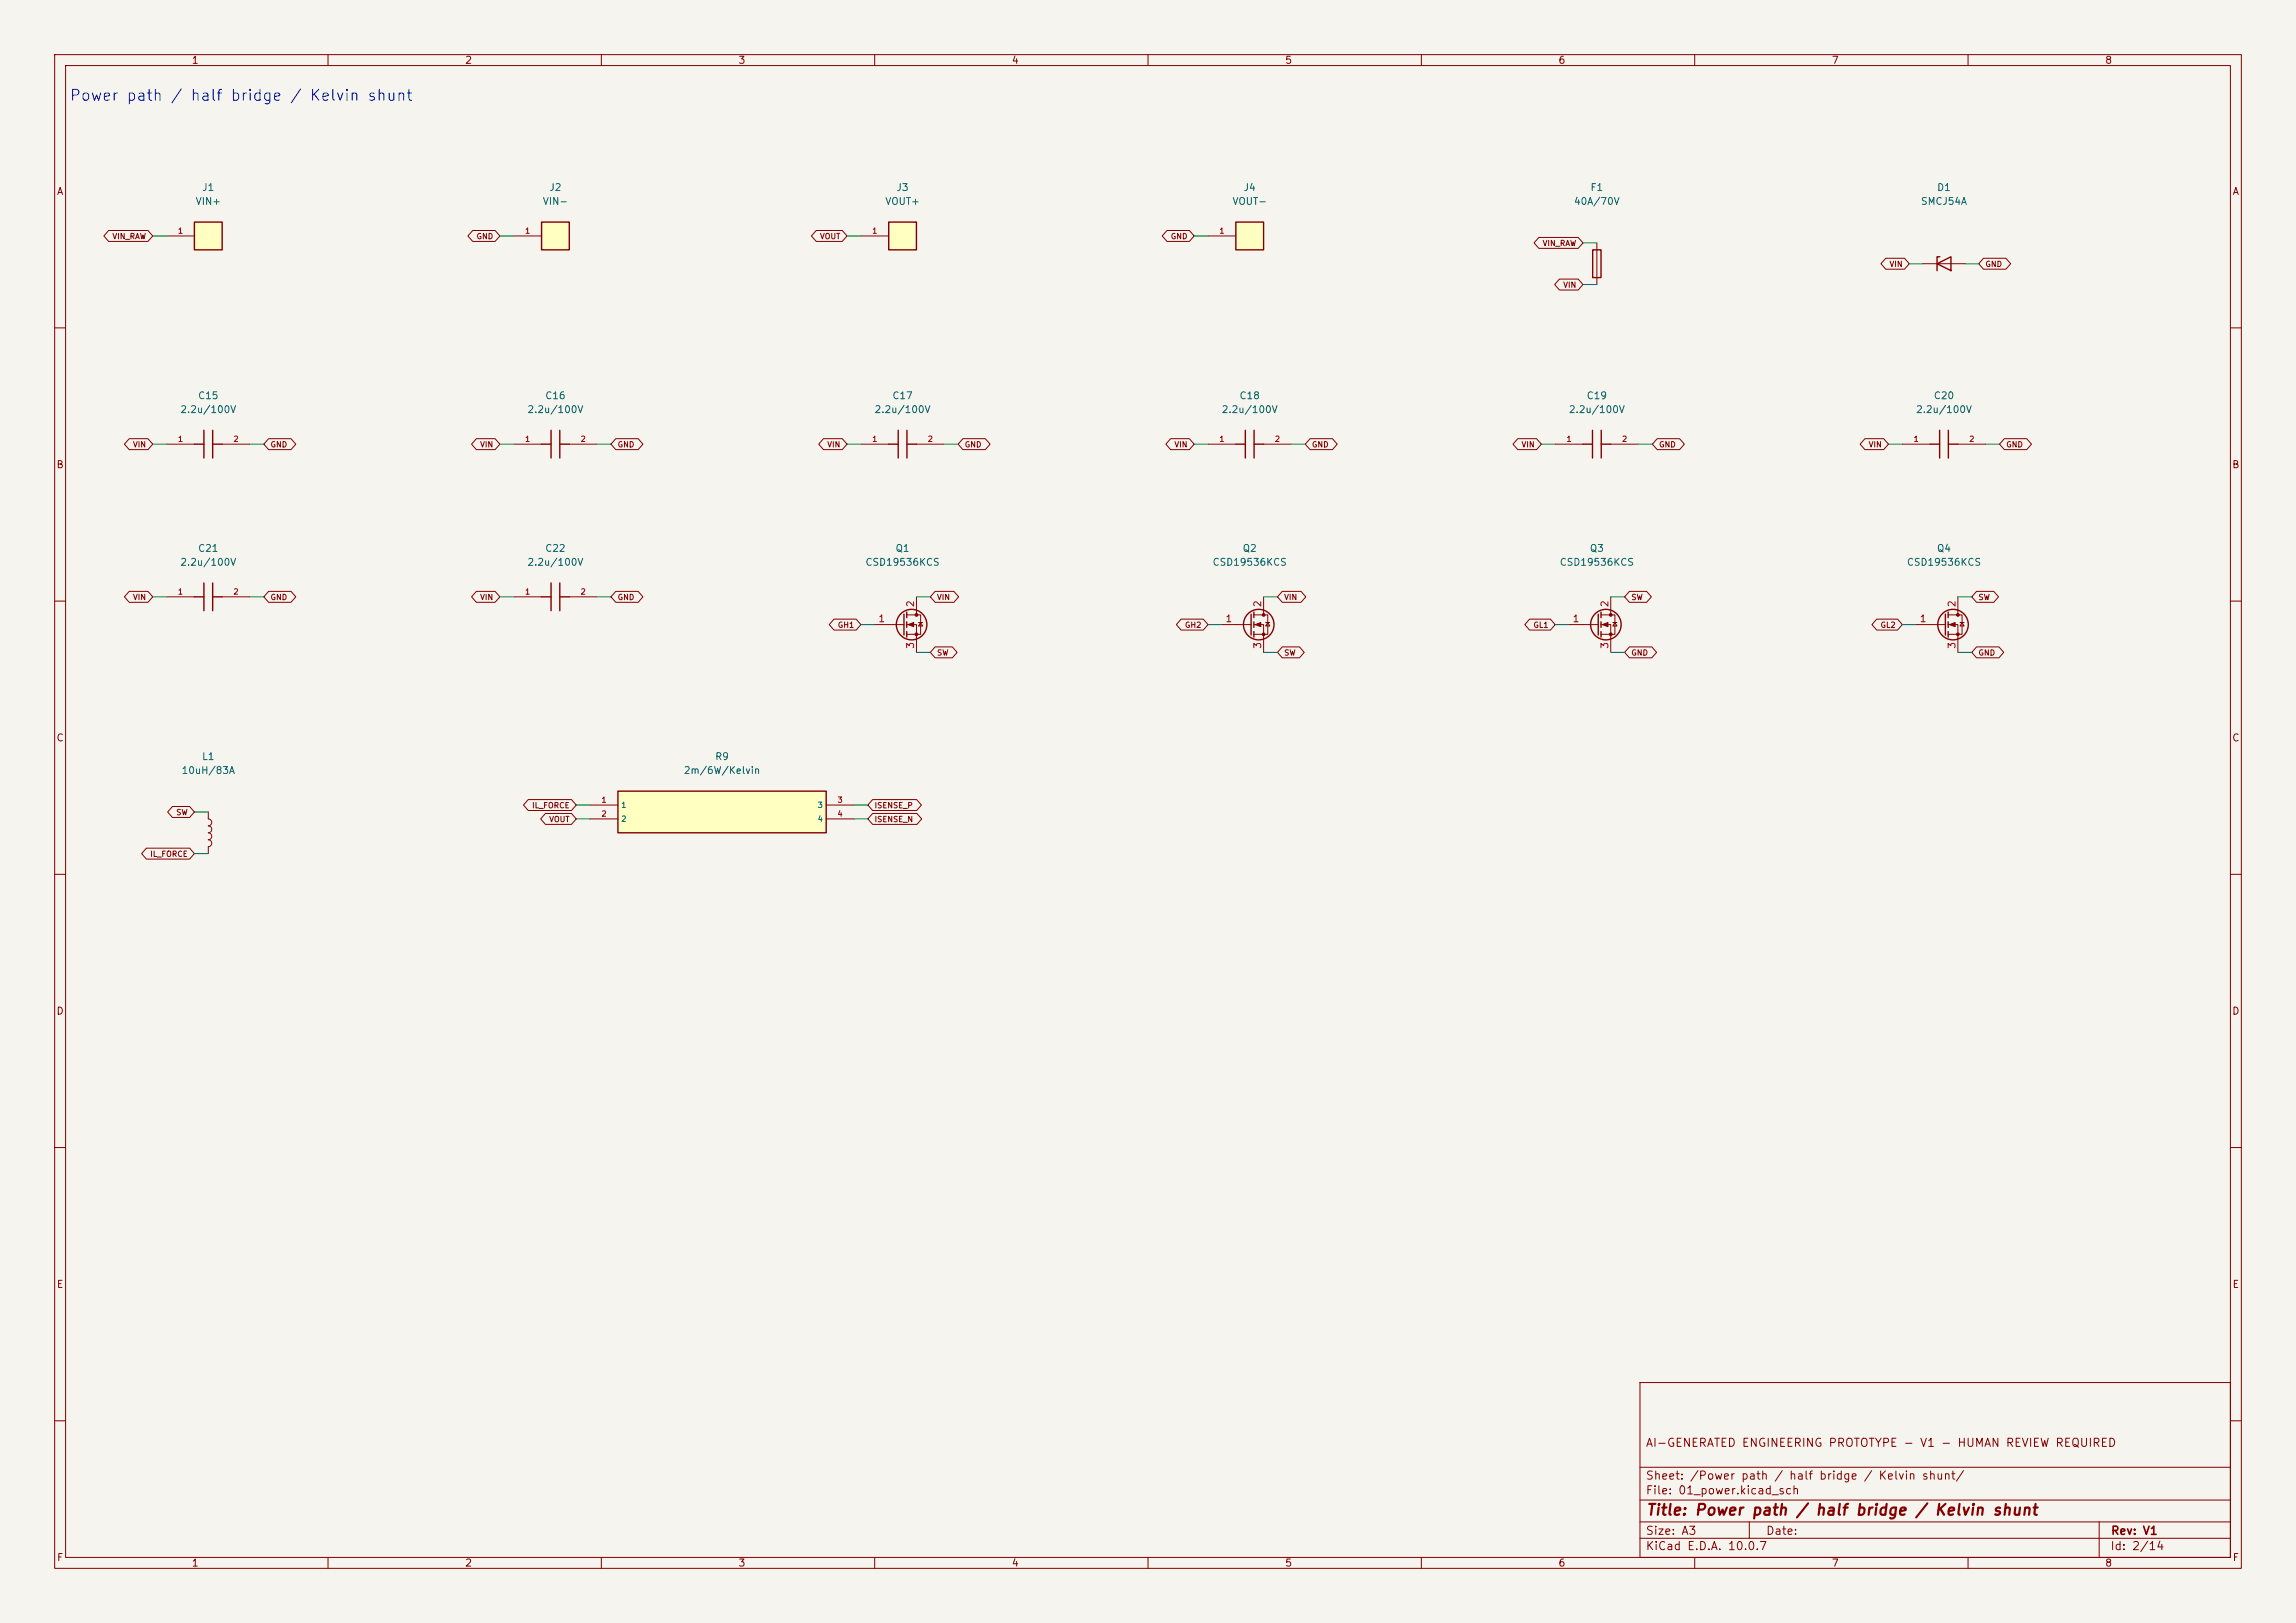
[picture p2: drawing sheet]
<svg xmlns="http://www.w3.org/2000/svg" width="420mm" height="297mm" viewBox="0 0 420 297" stroke-linecap="round" stroke-linejoin="round" font-family="sans-serif">
<defs><g id="words">
<text font-size="2" fill="#0000c2" x="12.6" y="19">Power path / half bridge / Kelvin shunt</text>
<text font-size="2" fill="#840000" x="301" y="277.8">Title: Power path / half bridge / Kelvin shunt</text>
<g font-size="1.5" fill="#840000">
<text x="300.9" y="265.1">AI-GENERATED ENGINEERING PROTOTYPE - V1 - HUMAN REVIEW REQUIRED</text>
<text x="300.9" y="273.8">File: 01_power.kicad_sch</text>
<text x="300.9" y="271.1">Sheet: /Power path / half bridge / Kelvin shunt/</text>
<text x="300.9" y="281.2">Size: A3</text>
<text x="322.9" y="281.2">Date:</text>
<text x="386" y="281.2">Rev: V1</text>
<text x="300.9" y="284">KiCad E.D.A. 10.0.7</text>
<text x="385.9" y="284">Id: 2/14</text>
</g>
<g font-size="1.3" fill="#840000">
<text x="35" y="12">1</text>
<text x="85" y="12">2</text>
<text x="135" y="12">3</text>
<text x="185" y="12">4</text>
<text x="235" y="12">5</text>
<text x="285" y="12">6</text>
<text x="335" y="12">7</text>
<text x="385" y="12">8</text>
<text x="10.3" y="36">A</text>
<text x="408.3" y="36">A</text>
<text x="10.2" y="86">B</text>
<text x="408.2" y="86">B</text>
<text x="10.2" y="136">C</text>
<text x="408.2" y="136">C</text>
<text x="10.2" y="186">D</text>
<text x="408.2" y="186">D</text>
<text x="10.3" y="236">E</text>
<text x="408.3" y="236">E</text>
<text x="10.3" y="286">F</text>
<text x="35" y="287">1</text>
<text x="85" y="287">2</text>
<text x="135" y="287">3</text>
<text x="185" y="287">4</text>
<text x="235" y="287">5</text>
<text x="285" y="287">6</text>
<text x="335" y="287">7</text>
<text x="385" y="287">8</text>
<text x="408.3" y="286">F</text>
</g>
<g font-size="1.3" fill="#006464">
<text x="36.9" y="35.3">J1</text>
<text x="100.4" y="35.3">J2</text>
<text x="163.9" y="35.3">J3</text>
<text x="227.4" y="35.3">J4</text>
<text x="290.8" y="35.3">F1</text>
<text x="354.2" y="35.3">D1</text>
<text x="35.7" y="37.8">VIN+</text>
<text x="99.2" y="37.8">VIN-</text>
<text x="161.8" y="37.8">VOUT+</text>
<text x="225.3" y="37.8">VOUT-</text>
<text x="287.8" y="37.8">40A/70V</text>
<text x="351.3" y="37.8">SMCJ54A</text>
<text x="32.9" y="75.9">2.2u/100V</text>
<text x="36.1" y="73.4">C15</text>
<text x="96.4" y="75.9">2.2u/100V</text>
<text x="99.6" y="73.4">C16</text>
<text x="159.9" y="75.9">2.2u/100V</text>
<text x="163.1" y="73.4">C17</text>
<text x="223.4" y="75.9">2.2u/100V</text>
<text x="226.6" y="73.4">C18</text>
<text x="286.9" y="75.9">2.2u/100V</text>
<text x="290.1" y="73.4">C19</text>
<text x="350.4" y="75.9">2.2u/100V</text>
<text x="353.6" y="73.4">C20</text>
<text x="36.1" y="101.3">C21</text>
<text x="99.6" y="101.3">C22</text>
<text x="163.7" y="101.3">Q1</text>
<text x="227.2" y="101.3">Q2</text>
<text x="290.7" y="101.3">Q3</text>
<text x="354.2" y="101.3">Q4</text>
<text x="32.9" y="103.8">2.2u/100V</text>
<text x="96.4" y="103.8">2.2u/100V</text>
<text x="158.2" y="103.8">CSD19536KCS</text>
<text x="221.7" y="103.8">CSD19536KCS</text>
<text x="285.2" y="103.8">CSD19536KCS</text>
<text x="348.7" y="103.8">CSD19536KCS</text>
<text x="33.1" y="141.9">10uH/83A</text>
<text x="36.9" y="139.4">L1</text>
<text x="125" y="141.9">2m/6W/Kelvin</text>
<text x="130.7" y="139.4">R9</text>
</g>
<g font-size="1.3" fill="#a90000">
<text x="167.5" y="111.2" transform="rotate(-90 167.5 111.2)">2</text>
<text x="231" y="111.2" transform="rotate(-90 231 111.2)">2</text>
<text x="294.5" y="111.2" transform="rotate(-90 294.5 111.2)">2</text>
<text x="358" y="111.2" transform="rotate(-90 358 111.2)">2</text>
<text x="160.6" y="114.2">1</text>
<text x="167.5" y="118.8" transform="rotate(-90 167.5 118.8)">3</text>
<text x="224.1" y="114.2">1</text>
<text x="231" y="118.8" transform="rotate(-90 231 118.8)">3</text>
<text x="287.6" y="114.2">1</text>
<text x="294.5" y="118.8" transform="rotate(-90 294.5 118.8)">3</text>
<text x="351.1" y="114.2">1</text>
<text x="358" y="118.8" transform="rotate(-90 358 118.8)">3</text>
</g>
<g font-size="1" fill="#840000">
<text x="20.5" y="44">VIN_RAW</text>
<text x="87.1" y="44">GND</text>
<text x="149.9" y="44">VOUT</text>
<text x="214.1" y="44">GND</text>
<text x="282.1" y="45.3">VIN_RAW</text>
<text x="285.9" y="52.9">VIN</text>
<text x="345.5" y="49.1">VIN</text>
<text x="363.1" y="49.1">GND</text>
<text x="24.2" y="82.1">VIN</text>
<text x="49.4" y="82.1">GND</text>
<text x="87.7" y="82.1">VIN</text>
<text x="112.9" y="82.1">GND</text>
<text x="151.2" y="82.1">VIN</text>
<text x="176.4" y="82.1">GND</text>
<text x="214.7" y="82.1">VIN</text>
<text x="239.9" y="82.1">GND</text>
<text x="278.2" y="82.1">VIN</text>
<text x="303.4" y="82.1">GND</text>
<text x="341.7" y="82.1">VIN</text>
<text x="366.9" y="82.1">GND</text>
<text x="24.2" y="110">VIN</text>
<text x="49.4" y="110">GND</text>
<text x="87.7" y="110">VIN</text>
<text x="112.9" y="110">GND</text>
<text x="171.3" y="110">VIN</text>
<text x="234.8" y="110">VIN</text>
<text x="298.3" y="110">SW</text>
<text x="361.8" y="110">SW</text>
<text x="153.2" y="115.1">GH1</text>
<text x="216.7" y="115.1">GH2</text>
<text x="280.4" y="115.1">GL1</text>
<text x="343.9" y="115.1">GL2</text>
<text x="171.3" y="120.2">SW</text>
<text x="234.8" y="120.2">SW</text>
<text x="298.3" y="120.2">GND</text>
<text x="361.8" y="120.2">GND</text>
<text x="32.1" y="149.4">SW</text>
<text x="97.2" y="148.1">IL_FORCE</text>
<text x="159.9" y="148.1">ISENSE_P</text>
<text x="100.4" y="150.7">VOUT</text>
<text x="159.9" y="150.7">ISENSE_N</text>
<text x="27.4" y="157">IL_FORCE</text>
</g>
<g font-size="1" fill="#a90000">
<text x="32.4" y="43">1</text>
<text x="95.9" y="43">1</text>
<text x="159.4" y="43">1</text>
<text x="222.9" y="43">1</text>
<text x="32.4" y="81.1">1</text>
<text x="42.6" y="81.1">2</text>
<text x="95.9" y="81.1">1</text>
<text x="106.1" y="81.1">2</text>
<text x="159.4" y="81.1">1</text>
<text x="169.6" y="81.1">2</text>
<text x="222.9" y="81.1">1</text>
<text x="233.1" y="81.1">2</text>
<text x="286.4" y="81.1">1</text>
<text x="296.6" y="81.1">2</text>
<text x="349.9" y="81.1">1</text>
<text x="360.1" y="81.1">2</text>
<text x="32.4" y="109">1</text>
<text x="42.6" y="109">2</text>
<text x="95.9" y="109">1</text>
<text x="106.1" y="109">2</text>
<text x="109.9" y="147.1">1</text>
<text x="109.9" y="149.7">2</text>
<text x="153.1" y="147.1">3</text>
<text x="153.1" y="149.7">4</text>
</g>
<g font-size="1" fill="#006464">
<text x="113.5" y="148.1">1</text>
<text x="149.5" y="148.1">3</text>
<text x="113.5" y="150.6">2</text>
<text x="149.5" y="150.6">4</text>
</g>
</g></defs>
<path d="M0 0h420v297h-420z" fill="#f5f4ef" stroke="#f5f4ef" stroke-width=".18"/>
<g fill="none" stroke="#840000" stroke-width=".18">
<path d="M10 10h400v277h-400zM12 12h396v273h-396zM60 10v2M110 10v2M160 10v2M210 10v2M260 10v2M310 10v2M360 10v2M10 60h2M408 60h2M10 110h2"/>
<path d="M408 110h2M10 160h2M408 160h2M10 210h2M408 210h2M300 253h108v32h-108zM10 260h2M300 278.5h108M300 274.5h108M300 268.5h108M320 278.5v3M384 278.5v6.5"/>
<path d="M408 260h2M60 285v2M110 285v2M160 285v2M210 285v2M260 285v2M300 281.5h108M310 285v2M360 285v2"/>
</g>
<path d="M99.1 40.6h5v5.1h-5z" fill="#ffffc2"/>
<g fill="none" stroke="#840000" stroke-width=".25">
<path d="M99.1 40.6h5v5.1h-5zM164.3 78.7v5.1M165.9 78.7v5.1M227.8 78.7v5.1M229.4 78.7v5.1M354.8 78.7v5.1M356.4 78.7v5.1M162.6 81.3h1.7M165.9 81.3h1.7M226.1 81.3h1.7M229.4 81.3h1.7M353.1 81.3h1.7"/>
<path d="M356.4 81.3h1.7"/>
</g>
<path d="M94 43.2h5.1M157.5 81.3h5.1M167.6 81.3h5.1M221 81.3h5.1M231.1 81.3h5.1M348 81.3h5.1M358.1 81.3h5.1" fill="none" stroke="#840000" stroke-width=".18"/>
<path d="M35.6 40.6h5v5.1h-5z" fill="#ffffc2"/>
<path d="M35.6 40.6h5v5.1h-5zM354.3 48.3l2.6-1.3v2.5zM354.8 47h-.5v2.5" fill="none" stroke="#840000" stroke-width=".25"/>
<path d="M30.5 43.2h5.1M351.8 48.3h7.6" fill="none" stroke="#840000" stroke-width=".18"/>
<path d="M113 144.8h38.1v7.6h-38.1z" fill="#ffffc2"/>
<g fill="none" stroke="#840000" stroke-width=".25">
<path d="M291.3 45.7h1.6v5.1h-1.6zM37.3 78.7v5.1M38.9 78.7v5.1M35.6 81.3h1.7M38.9 81.3h1.7M165.4 112.4v3.8M165.9 112v1M165.9 113.8v1M165.9 115.6v1M292.4 112.4v3.8M292.9 112v1M292.9 113.8v1"/>
<path d="M292.9 115.6v1M113 144.8h38.1v7.6h-38.1z"/>
<circle cx="166.8" cy="114.3" r="2.79"/>
<circle cx="293.8" cy="114.3" r="2.79"/>
</g>
<g fill="none" stroke="#840000" stroke-width=".18">
<path d="M292.1 44.5v7.6M30.5 81.3h5.1M40.6 81.3h5.1M160 114.3h5.4M165.9 112.5h2.5v3.6h-2.5M165.9 114.3h1.7v5.1M167.6 109.2v3.3M168 113.9h.8M168.4 113.9l.4 .7h-.8zM287 114.3h5.4M292.9 112.5h2.5v3.6h-2.5M292.9 114.3h1.7v5.1"/>
<path d="M294.6 109.2v3.3M295 113.9h.8M295.4 113.9l.4 .7h-.8zM107.9 147.3h5.1M107.9 149.9h5.1M151.1 147.3h5.1M151.1 149.9h5.1"/>
</g>
<g fill="#840000" stroke="#840000" stroke-width=".18">
<path d="M293.1 114.3l1-.4v.8z"/>
<path d="M166.1 114.3l1-.4v.8z"/>
<circle cx="294.6" cy="112.5" r=".25"/>
<circle cx="294.6" cy="116.1" r=".25"/>
<circle cx="167.6" cy="112.5" r=".25"/>
<circle cx="167.6" cy="116.1" r=".25"/>
</g>
<path d="M226.1 40.6h5v5.1h-5z" fill="#ffffc2"/>
<path d="M226.1 40.6h5v5.1h-5zM100.8 78.7v5.1M102.4 78.7v5.1M99.1 81.3h1.7M102.4 81.3h1.7" fill="none" stroke="#840000" stroke-width=".25"/>
<path d="M221 43.2h5.1M94 81.3h5.1M104.1 81.3h5.1" fill="none" stroke="#840000" stroke-width=".18"/>
<path d="M162.6 40.6h5v5.1h-5z" fill="#ffffc2"/>
<g fill="none" stroke="#840000" stroke-width=".25">
<path d="M162.6 40.6h5v5.1h-5zM291.3 78.7v5.1M292.9 78.7v5.1M289.6 81.3h1.7M292.9 81.3h1.7M35.6 109.2h1.7M37.3 106.7v5.1M38.9 109.2h1.7M38.9 106.7v5.1M99.1 109.2h1.7M100.8 106.7v5.1M102.4 109.2h1.7"/>
<path d="M102.4 106.7v5.1M228.9 112.4v3.8M229.4 112v1M229.4 113.8v1M229.4 115.6v1M355.9 112.4v3.8M356.4 112v1M356.4 113.8v1M356.4 115.6v1"/>
<circle cx="230.3" cy="114.3" r="2.79"/>
<circle cx="357.3" cy="114.3" r="2.79"/>
</g>
<g fill="none" stroke="#840000" stroke-width=".18">
<path d="M19.9 42.2h7.2l.8 1-.8 1h-7.2l-.9-1zM86.5 42.2h4.1l.8 1-.8 1h-4.1l-.9-1zM149.3 42.2h4.8l.8 1-.8 1h-4.8l-.9-1zM157.5 43.2h5.1M213.5 42.2h4.1l.8 1-.8 1h-4.1l-.9-1zM281.5 43.4h7.2l.9 1.1-.9 1h-7.2l-.9-1zM285.3 51.1h3.4l.9 1-.9 1h-3.4l-.9-1zM344.9 47.3h3.5l.8 1-.8 1h-3.5l-.8-1zM362.8 47.3h4.1l.9 1-.9 1h-4.1l-.9-1zM23.6 80.3h3.5l.8 1-.8 1h-3.5l-.8-1zM49.1 80.3h4.1l.9 1-.9 1h-4.1l-.8-1zM87.1 80.3h3.5l.8 1-.8 1h-3.5l-.8-1z"/>
<path d="M112.6 80.3h4.1l.9 1-.9 1h-4.1l-.8-1zM150.6 80.3h3.5l.8 1-.8 1h-3.5l-.8-1zM176.1 80.3h4.1l.9 1-.9 1h-4.1l-.8-1zM214.1 80.3h3.5l.8 1-.8 1h-3.5l-.8-1zM239.6 80.3h4.1l.9 1-.9 1h-4.1l-.8-1zM277.6 80.3h3.5l.8 1-.8 1h-3.5l-.8-1zM284.5 81.3h5.1M294.6 81.3h5.1M303.1 80.3h4.1l.9 1-.9 1h-4.1l-.8-1zM341.1 80.3h3.5l.8 1-.8 1h-3.5l-.8-1zM366.6 80.3h4.1l.9 1-.9 1h-4.1l-.8-1zM23.6 108.2h3.5l.8 1-.8 1h-3.5l-.8-1z"/>
<path d="M30.5 109.2h5.1M40.6 109.2h5.1M49.1 108.2h4.1l.9 1-.9 1h-4.1l-.8-1zM87.1 108.2h3.5l.8 1-.8 1h-3.5l-.8-1zM94 109.2h5.1M104.1 109.2h5.1M112.6 108.2h4.1l.9 1-.9 1h-4.1l-.8-1zM152.6 113.3h4l.9 1-.9 1h-4l-.9-1zM171.1 108.2h3.4l.9 1-.9 1h-3.4l-.9-1zM171.1 118.4h3.1l.9 1-.9 1h-3.1l-.9-1zM216.1 113.3h4l.9 1-.9 1h-4l-.9-1zM223.5 114.3h5.4"/>
<path d="M229.4 112.5h2.5v3.6h-2.5M229.4 114.3h1.7v5.1M231.1 109.2v3.3M231.5 113.9h.8M231.9 113.9l.4 .7h-.8zM234.6 108.2h3.4l.9 1-.9 1h-3.4l-.9-1zM234.6 118.4h3.1l.9 1-.9 1h-3.1l-.9-1zM279.8 113.3h3.8l.9 1-.9 1h-3.8l-.9-1zM298.1 108.2h3.1l.9 1-.9 1h-3.1l-.9-1zM298.1 118.4h4.1l.8 1-.8 1h-4.1l-.9-1zM343.3 113.3h3.8l.9 1-.9 1h-3.8l-.9-1zM350.5 114.3h5.4"/>
<path d="M356.4 112.5h2.5v3.6h-2.5M356.4 114.3h1.7v5.1M358.1 109.2v3.3M358.5 113.9h.8M358.9 113.9l.4 .7h-.8zM361.6 118.4h4.1l.8 1-.8 1h-4.1l-.9-1zM361.6 108.2h3.1l.9 1-.9 1h-3.1l-.9-1zM26.8 155.2h7.9l.9 1-.9 1h-7.9l-.9-1zM31.5 147.6h3.2l.9 1-.9 1h-3.2l-.8-1zM38.1 148.6v1.3a.64 .64 0 0 1 .6 .6 .64 .64 0 0 1-.6 .6 .64 .64 0 0 1 .6 .7 .64 .64 0 0 1-.6 .6 .64 .64 0 0 1 .6 .6 .64 .64 0 0 1-.6 .7 .64 .64 0 0 1 .6 .6 .64 .64 0 0 1-.6 .6v1.3M96.6 146.3h7.9l.9 1-.9 1h-7.9l-.8-1zM99.8 148.9h4.7l.9 1-.9 1h-4.7l-.9-1z"/>
<path d="M159.6 146.3h8.1l.9 1-.9 1h-8.1l-.9-1zM159.6 148.9h8.1l.9 1-.9 1h-8.1l-.9-1z"/>
</g>
<g fill="#840000" stroke="#840000" stroke-width=".18">
<path d="M229.6 114.3l1-.4v.8z"/>
<path d="M356.6 114.3l1-.4v.8z"/>
<circle cx="231.1" cy="112.5" r=".25"/>
<circle cx="231.1" cy="116.1" r=".25"/>
<circle cx="358.1" cy="112.5" r=".25"/>
<circle cx="358.1" cy="116.1" r=".25"/>
</g>
<g fill="none" stroke="#009600" stroke-width=".18">
<path d="M27.9 43.2h2.6M91.4 43.2h2.6M154.9 43.2h2.6M218.4 43.2h2.6M289.6 44.5h2.5M289.6 52.1h2.5M349.2 48.3h2.6M359.4 48.3h2.5M27.9 81.3h2.6M45.7 81.3h2.6M91.4 81.3h2.6M109.2 81.3h2.6"/>
<path d="M154.9 81.3h2.6M172.7 81.3h2.6M218.4 81.3h2.6M236.2 81.3h2.6M281.9 81.3h2.6M299.7 81.3h2.6M345.4 81.3h2.6M363.2 81.3h2.6M27.9 109.2h2.6M45.7 109.2h2.6M91.4 109.2h2.6M109.2 109.2h2.6"/>
<path d="M157.5 114.3h2.5M167.6 109.2h2.6M167.6 119.4h2.6M221 114.3h2.5M231.1 109.2h2.6M231.1 119.4h2.6M284.5 114.3h2.5M294.6 109.2h2.6M294.6 119.4h2.6M348 114.3h2.5M358.1 109.2h2.6M358.1 119.4h2.6"/>
<path d="M35.6 148.6h2.5M35.6 156.2h2.5M105.4 147.3h2.5M105.4 149.9h2.5M156.2 147.3h2.5M156.2 149.9h2.5"/>
</g>
<use href="#words"/>
</svg>
